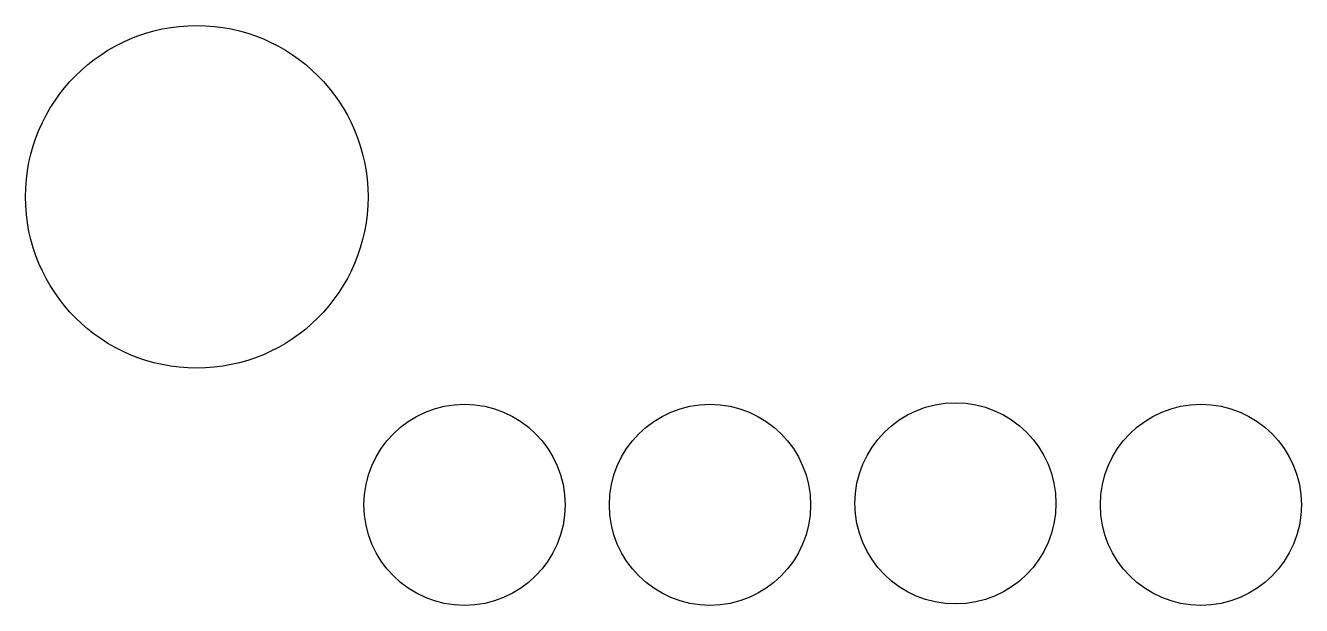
# Model space of a CAD drawing. Extents: x 3.568 to 3.906, y -2.493 to -2.339.
import ezdxf

# ---------------------------------------------------------------- set-up
doc = ezdxf.new("R2010")
doc.units = 0
doc.header["$MEASUREMENT"] = 0
doc.layers.add('BLACK', color=7, linetype='CONTINUOUS')

msp = doc.modelspace()

# ---------------------------------------------------------------- linework, layer by layer
at = {"layer": 'BLACK'}
for centre, radius in [((3.61339, -2.38465), 0.04532), ((3.68425, -2.46614), 0.02661), ((3.74921, -2.46614), 0.02661), ((3.81417, -2.46575), 0.02661), ((3.87913, -2.46614), 0.02661)]:
    msp.add_circle(centre, radius, dxfattribs=at)

doc.saveas('drawing.dxf')
